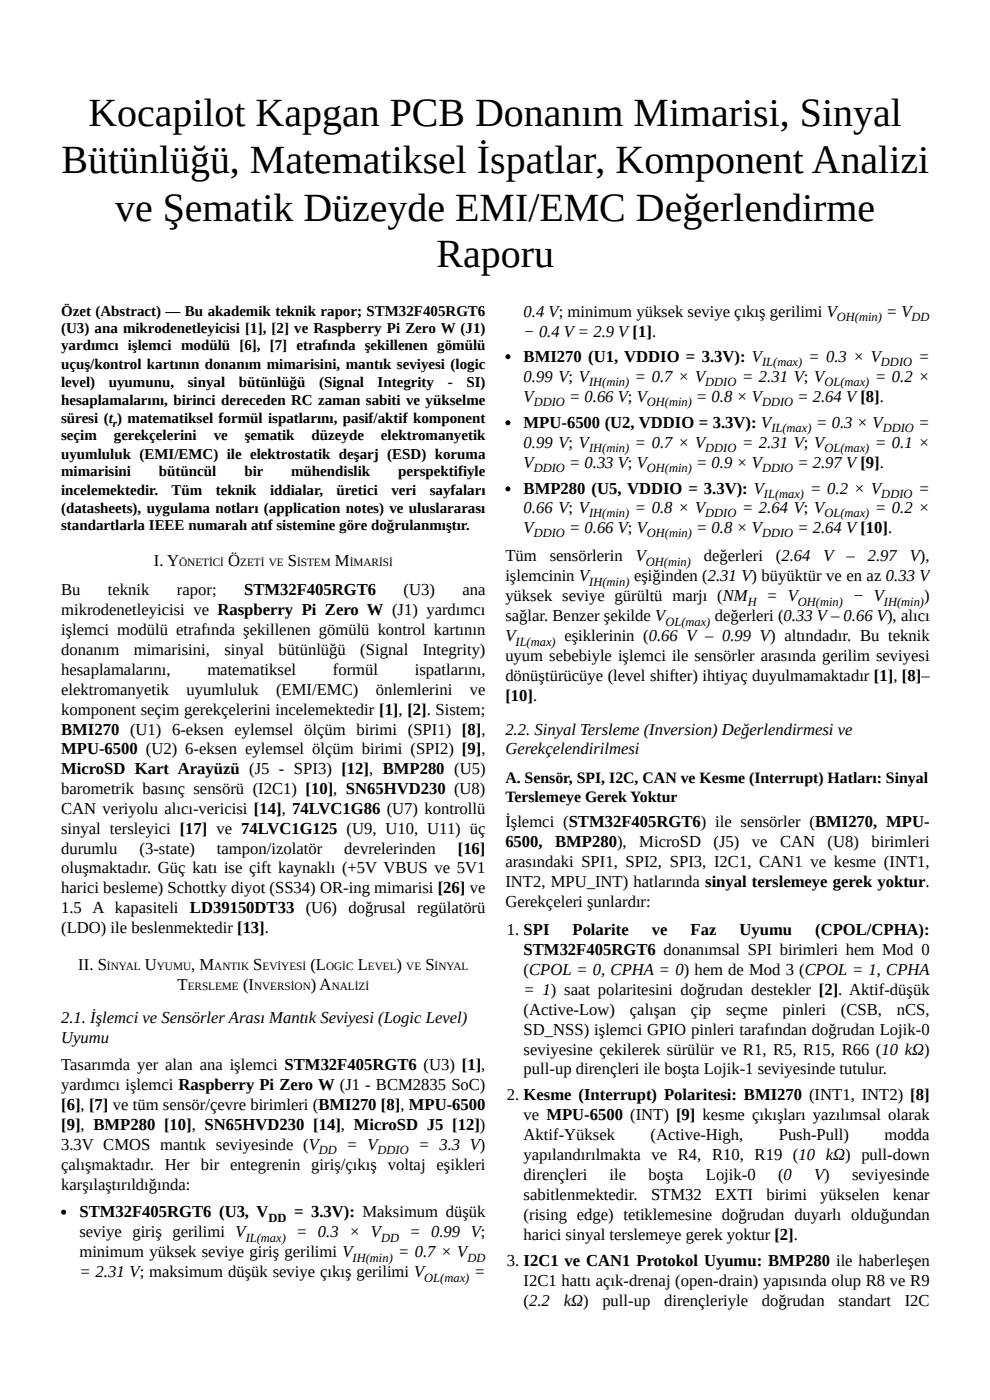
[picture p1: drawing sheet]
<svg xmlns="http://www.w3.org/2000/svg" width="210mm" height="297mm" viewBox="0 0 210 297" stroke-linecap="round" stroke-linejoin="round" font-family="sans-serif">
<defs><g id="words">
<g font-size="8.5">
<text x="18.7" y="26.7">Kocapilot Kapgan PCB Donanım Mimarisi, Sinyal</text>
<text x="13" y="36.8">Bütünlüğü, Matematiksel İspatlar, Komponent Analizi</text>
<text x="24.4" y="46.8">ve Şematik Düzeyde EMI/EMC Değerlendirme</text>
<text x="92.6" y="56.6">Raporu</text>
</g>
<g font-size="3.5">
<text x="111" y="67.2">0.4 V; minimum yüksek seviye çıkış gerilimi V</text>
<text x="111" y="71.4">− 0.4 V= 2.9 V[1].</text>
<text x="187.9" y="67.2">= V</text>
<text x="111" y="76.7">BMI270 (U1, VDDIO = 3.3V): V</text>
<text x="171.4" y="76.7">= 0.3 × V</text>
<text x="194.7" y="76.7">=</text>
<text x="111" y="81">0.99 V; V</text>
<text x="134.6" y="81">= 0.7 × V</text>
<text x="157.3" y="81">= 2.31 V; V</text>
<text x="185.5" y="81">= 0.2 ×</text>
<text x="111" y="85.2">V</text>
<text x="120.7" y="85.2">= 0.66 V; V</text>
<text x="147.6" y="85.2">= 0.8 × V</text>
<text x="169.1" y="85.2">= 2.64 V[8].</text>
<text x="111" y="90.7">MPU-6500 (U2, VDDIO = 3.3V): V</text>
<text x="111" y="95">0.99 V; V</text>
<text x="134.6" y="95">= 0.7 × V</text>
<text x="157.3" y="95">= 2.31 V; V</text>
<text x="173" y="90.7">= 0.3 × V</text>
<text x="185.5" y="95">= 0.1 ×</text>
<text x="194.7" y="90.7">=</text>
<text x="111" y="99.2">V</text>
<text x="120.7" y="99.2">= 0.33 V; V</text>
<text x="147.6" y="99.2">= 0.9 × V</text>
<text x="169.1" y="99.2">= 2.97 V[9].</text>
<text x="111" y="104.8">BMP280 (U5, VDDIO = 3.3V): V</text>
<text x="171.7" y="104.8">= 0.2 × V</text>
<text x="194.7" y="104.8">=</text>
<text x="111" y="108.7">0.66 V; V</text>
<text x="111" y="113">V</text>
<text x="120.7" y="113">= 0.66 V; V</text>
<text x="134.6" y="108.7">= 0.8 × V</text>
<text x="147.6" y="113">= 0.8 × V</text>
<text x="157.3" y="108.7">= 2.64 V; V</text>
<text x="169.1" y="113">= 2.64 V[10].</text>
<text x="185.5" y="108.7">= 0.2 ×</text>
<text x="107.1" y="119.1">Tüm</text>
<text x="116.5" y="119.1">sensörlerin</text>
<text x="134.8" y="119.1">V</text>
<text x="149.2" y="119.1">değerleri</text>
<text x="164.5" y="119.1">(2.64</text>
<text x="174.6" y="119.1">V –</text>
<text x="184" y="119.1">2.97</text>
<text x="192.9" y="119.1">V),</text>
<text x="32.6" y="120.1">I. Y</text>
<text x="48.4" y="120.1">Ö</text>
<text x="61" y="120.1">S</text>
<text x="71" y="120.1">M</text>
<text x="107.1" y="123.3">işlemcinin V</text>
<text x="134.4" y="123.3">eşiğinden (2.31 V) büyüktür ve en az 0.33 V</text>
<text x="13" y="126.2">Bu</text>
<text x="13" y="130.4">mikrodenetleyicisi ve Raspberry Pi Zero W (J1) yardımcı</text>
<text x="22.9" y="126.2">teknik</text>
<text x="37.5" y="126.2">rapor;</text>
<text x="51.7" y="126.2">STM32F405RGT6</text>
<text x="85.6" y="126.2">(U3)</text>
<text x="98" y="126.2">ana</text>
<text x="107.1" y="127.5">yüksek seviye gürültü marjı (NM</text>
<text x="107.1" y="131.8">sağlar. Benzer şekilde V</text>
<text x="151.5" y="131.8">değerleri (0.33 V– 0.66 V), alıcı</text>
<text x="162.5" y="127.5">= V</text>
<text x="180.8" y="127.5">− V</text>
<text x="195.9" y="127.5">)</text>
<text x="13" y="134.7">işlemci modülü etrafında şekillenen gömülü kontrol kartının</text>
<text x="107.1" y="136">V</text>
<text x="119.7" y="136">eşiklerinin (0.66 V – 0.99 V) altındadır. Bu teknik</text>
<text x="13" y="138.9">donanım</text>
<text x="13" y="143.1">hesaplamalarını,</text>
<text x="28.4" y="138.9">mimarisini,</text>
<text x="44" y="143.1">matematiksel</text>
<text x="47.6" y="138.9">sinyal</text>
<text x="59" y="138.9">bütünlüğü</text>
<text x="70.6" y="143.1">formül</text>
<text x="76.4" y="138.9">(Signal</text>
<text x="88" y="143.1">ispatlarını,</text>
<text x="89.6" y="138.9">Integrity)</text>
<text x="107.1" y="140.2">uyum sebebiyle işlemci ile sensörler arasında gerilim seviyesi</text>
<text x="13" y="147.4">elektromanyetik</text>
<text x="39.6" y="147.4">uyumluluk</text>
<text x="58.5" y="147.4">(EMI/EMC)</text>
<text x="79.7" y="147.4">önlemlerini</text>
<text x="99.6" y="147.4">ve</text>
<text x="107.1" y="144.5">dönüştürücüye (level shifter) ihtiyaç duyulmamaktadır [1], [8]–</text>
<text x="107.1" y="148.7">[10].</text>
<text x="13" y="151.6">komponent seçim gerekçelerini incelemektedir [1], [2]. Sistem;</text>
<text x="13" y="155.8">BMI270 (U1) 6-eksen eylemsel ölçüm birimi (SPI1) [8],</text>
<text x="107.1" y="155.8">2.2. Sinyal Tersleme (Inversion) Değerlendirmesi ve</text>
<text x="13" y="160.1">MPU-6500 (U2) 6-eksen eylemsel ölçüm birimi (SPI2) [9],</text>
<text x="107.1" y="160.1">Gerekçelendirilmesi</text>
<text x="13" y="164.3">MicroSD Kart Arayüzü (J5 - SPI3) [12], BMP280 (U5)</text>
<text x="13" y="168.5">barometrik basınç sensörü (I2C1) [10], SN65HVD230 (U8)</text>
<text x="13" y="172.8">CAN veriyolu alıcı-vericisi [14], 74LVC1G86 (U7) kontrollü</text>
<text x="13" y="177">sinyal tersleyici [17] ve 74LVC1G125 (U9, U10, U11) üç</text>
<text x="107.1" y="175.4">İşlemci (STM32F405RGT6) ile sensörler (BMI270, MPU-</text>
<text x="107.1" y="179.6">6500,</text>
<text x="117.7" y="179.6">BMP280),</text>
<text x="135.5" y="179.6">MicroSD</text>
<text x="151.3" y="179.6">(J5)</text>
<text x="159.4" y="179.6">ve</text>
<text x="165.4" y="179.6">CAN</text>
<text x="175.5" y="179.6">(U8)</text>
<text x="184.8" y="179.6">birimleri</text>
<text x="13" y="181.2">durumlu</text>
<text x="13" y="185.2">oluşmaktadır. Güç katı ise çift kaynaklı (+5V VBUS ve 5V1</text>
<text x="29.6" y="181.2">(3-state)</text>
<text x="46" y="181.2">tampon/izolatör</text>
<text x="73" y="181.2">devrelerinden</text>
<text x="97.1" y="181.2">[16]</text>
<text x="107.1" y="183.9">arasındaki SPI1, SPI2, SPI3, I2C1, CAN1 ve kesme (INT1,</text>
<text x="13" y="189.4">harici besleme) Schottky diyot (SS34) OR-ing mimarisi [26] ve</text>
<text x="107.1" y="188.1">INT2, MPU_INT) hatlarında sinyal terslemeye gerek yoktur.</text>
<text x="13" y="193.7">1.5 A kapasiteli LD39150DT33 (U6) doğrusal regülatörü</text>
<text x="13" y="197.9">(LDO) ile beslenmektedir [13].</text>
<text x="107.1" y="192.3">Gerekçeleri şunlardır:</text>
<text x="107.5" y="198.4">1. SPI</text>
<text x="111" y="202.7">STM32F405RGT6 donanımsal SPI birimleri hem Mod 0</text>
<text x="121.4" y="198.4">Polarite</text>
<text x="138.2" y="198.4">ve</text>
<text x="146.4" y="198.4">Faz</text>
<text x="156.8" y="198.4">Uyumu</text>
<text x="172.8" y="198.4">(CPOL/CPHA):</text>
<text x="16.6" y="205.8">II. S</text>
<text x="30.7" y="205.8">U</text>
<text x="40.5" y="205.8">, M</text>
<text x="53.7" y="205.8">S</text>
<text x="65.8" y="205.8">(L</text>
<text x="75.8" y="205.8">L</text>
<text x="84.1" y="205.8">)</text>
<text x="90.2" y="205.8">S</text>
<text x="111" y="206.9">(CPOL = 0, CPHA = 0) hem de Mod 3 (CPOL = 1, CPHA</text>
<text x="37.6" y="210.1">T</text>
<text x="51.5" y="210.1">(I</text>
<text x="65.9" y="210.1">) A</text>
<text x="111" y="211.1">= 1) saat polaritesini doğrudan destekler [2]. Aktif-düşük</text>
<text x="111" y="215.4">(Active-Low)</text>
<text x="133.6" y="215.4">çalışan</text>
<text x="146.5" y="215.4">çip</text>
<text x="154" y="215.4">seçme</text>
<text x="165.9" y="215.4">pinleri</text>
<text x="178.3" y="215.4">(CSB,</text>
<text x="190.1" y="215.4">nCS,</text>
<text x="13" y="216.9">2.1. İşlemci ve Sensörler Arası Mantık Seviyesi (Logic Level)</text>
<text x="13" y="221.2">Uyumu</text>
<text x="111" y="219.6">SD_NSS) işlemci GPIO pinleri tarafından doğrudan Lojik-0</text>
<text x="13" y="227">Tasarımda yer alan ana işlemci STM32F405RGT6 (U3) [1],</text>
<text x="111" y="223.8">seviyesine çekilerek sürülür ve R1, R5, R15, R66 (10 kΩ)</text>
<text x="111" y="227.8">pull-up dirençleri ile boşta Lojik-1 seviyesinde tutulur.</text>
<text x="13" y="231.2">yardımcı işlemci Raspberry Pi Zero W (J1 - BCM2835 SoC)</text>
<text x="107.5" y="233.4">2. Kesme (Interrupt) Polaritesi: BMI270 (INT1, INT2) [8]</text>
<text x="13" y="235.5">[6], [7] ve tüm sensör/çevre birimleri (BMI270 [8], MPU-6500</text>
<text x="13" y="239.7">[9], BMP280 [10], SN65HVD230 [14], MicroSD J5 [12])</text>
<text x="111" y="237.6">ve MPU-6500 (INT) [9] kesme çıkışları yazılımsal olarak</text>
<text x="13" y="243.9">3.3V CMOS mantık seviyesinde (V</text>
<text x="73.5" y="243.9">= V</text>
<text x="88.7" y="243.9">= 3.3 V)</text>
<text x="111" y="241.8">Aktif-Yüksek</text>
<text x="137.9" y="241.8">(Active-High,</text>
<text x="165.1" y="241.8">Push-Pull)</text>
<text x="187.5" y="241.8">modda</text>
<text x="13" y="248.2">çalışmaktadır. Her bir entegrenin giriş/çıkış voltaj eşikleri</text>
<text x="111" y="246.1">yapılandırılmakta ve R4, R10, R19 (10 kΩ) pull-down</text>
<text x="111" y="250.3">dirençleri</text>
<text x="129.2" y="250.3">ile</text>
<text x="137.5" y="250.3">boşta</text>
<text x="149.6" y="250.3">Lojik-0</text>
<text x="164.9" y="250.3">(0</text>
<text x="172.6" y="250.3">V)</text>
<text x="180.7" y="250.3">seviyesinde</text>
<text x="13" y="252.4">karşılaştırıldığında:</text>
<text x="111" y="254.5">sabitlenmektedir.</text>
<text x="138" y="254.5">STM32</text>
<text x="151.6" y="254.5">EXTI</text>
<text x="162.5" y="254.5">birimi</text>
<text x="173.9" y="254.5">yükselen</text>
<text x="189.3" y="254.5">kenar</text>
<text x="16.8" y="258.2">STM32F405RGT6 (U3, V</text>
<text x="16.8" y="262.5">seviye giriş gerilimi V</text>
<text x="62.3" y="258.2">= 3.3V): Maksimum düşük</text>
<text x="62.8" y="262.5">= 0.3 × V</text>
<text x="86.8" y="262.5">= 0.99 V;</text>
<text x="111" y="258.8">(rising edge) tetiklemesine doğrudan duyarlı olduğundan</text>
<text x="111" y="263">harici sinyal terslemeye gerek yoktur [2].</text>
<text x="16.8" y="266.7">minimum yüksek seviye giriş gerilimi V</text>
<text x="84.4" y="266.7">= 0.7 × V</text>
<text x="107.5" y="268.5">3. I2C1 ve CAN1 Protokol Uyumu: BMP280 ile haberleşen</text>
<text x="16.8" y="270.9">= 2.31 V; maksimum düşük seviye çıkış gerilimi V</text>
<text x="100.6" y="270.9">=</text>
<text x="111" y="272.8">I2C1 hattı açık-drenaj (open-drain) yapısında olup R8 ve R9</text>
<text x="111" y="277">(2.2</text>
<text x="119.5" y="277">kΩ)</text>
<text x="127.7" y="277">pull-up</text>
<text x="140.8" y="277">dirençleriyle</text>
<text x="161.5" y="277">doğrudan</text>
<text x="177.7" y="277">standart</text>
<text x="191.8" y="277">I2C</text>
</g>
<g font-size="3.3">
<text x="107.1" y="166.2">A. Sensör, SPI, I2C, CAN ve Kesme (Interrupt) Hatları: Sinyal</text>
<text x="107.1" y="170.1">Terslemeye Gerek Yoktur</text>
</g>
<g font-size="3.2">
<text x="13" y="66.9">Özet (Abstract) — Bu akademik teknik rapor; STM32F405RGT6</text>
<text x="13" y="70.6">(U3) ana mikrodenetleyicisi [1], [2] ve Raspberry Pi Zero W (J1)</text>
<text x="13" y="74.3">yardımcı işlemci modülü [6], [7] etrafında şekillenen gömülü</text>
<text x="13" y="78.3">uçuş/kontrol kartının donanım mimarisini, mantık seviyesi (logic</text>
<text x="13" y="82">level)</text>
<text x="23.1" y="82">uyumunu,</text>
<text x="39.8" y="82">sinyal</text>
<text x="50.6" y="82">bütünlüğü</text>
<text x="67.6" y="82">(Signal</text>
<text x="80.1" y="82">Integrity</text>
<text x="94.9" y="82">-</text>
<text x="98.9" y="82">SI)</text>
<text x="13" y="86">hesaplamalarını, birinci dereceden RC zaman sabiti ve yükselme</text>
<text x="13" y="89.7">süresi (t ) matematiksel formül ispatlarını, pasif/aktif komponent</text>
<text x="13" y="93.4">seçim</text>
<text x="24.1" y="93.4">gerekçelerini</text>
<text x="45.3" y="93.4">ve</text>
<text x="51.9" y="93.4">şematik</text>
<text x="66.1" y="93.4">düzeyde</text>
<text x="80.8" y="93.4">elektromanyetik</text>
<text x="13" y="97.4">uyumluluk (EMI/EMC) ile elektrostatik deşarj (ESD) koruma</text>
<text x="13" y="101.1">mimarisini</text>
<text x="33.7" y="101.1">bütüncül</text>
<text x="51.8" y="101.1">bir</text>
<text x="61.7" y="101.1">mühendislik</text>
<text x="84.4" y="101.1">perspektifiyle</text>
<text x="13" y="105">incelemektedir.</text>
<text x="36.4" y="105">Tüm</text>
<text x="45.7" y="105">teknik</text>
<text x="57.2" y="105">iddialar,</text>
<text x="71.4" y="105">üretici</text>
<text x="83" y="105">veri</text>
<text x="91.1" y="105">sayfaları</text>
<text x="13" y="108.7">(datasheets), uygulama notları (application notes) ve uluslararası</text>
<text x="13" y="112.4">standartlarla IEEE numaralı atıf sistemine göre doğrulanmıştır.</text>
</g>
<g font-size="2.6">
<text x="177.4" y="68.2">OH(min)</text>
<text x="193.3" y="68.2">DD</text>
<text x="161.6" y="77.7">IL(max)</text>
<text x="186.8" y="77.7">DDIO</text>
<text x="124.9" y="81.9">IH(min)</text>
<text x="149.5" y="81.9">DDIO</text>
<text x="174.8" y="81.9">OL(max)</text>
<text x="113.2" y="86.2">DDIO</text>
<text x="137.2" y="86.2">OH(min)</text>
<text x="161.6" y="86.2">DDIO</text>
<text x="124.9" y="95.9">IH(min)</text>
<text x="149.5" y="95.9">DDIO</text>
<text x="163.5" y="91.7">IL(max)</text>
<text x="174.8" y="95.9">OL(max)</text>
<text x="187.2" y="91.7">DDIO</text>
<text x="113.2" y="100.2">DDIO</text>
<text x="137.2" y="100.2">OH(min)</text>
<text x="161.6" y="100.2">DDIO</text>
<text x="162" y="105.7">IL(max)</text>
<text x="186.9" y="105.7">DDIO</text>
<text x="113.2" y="113.9">DDIO</text>
<text x="124.9" y="109.7">IH(min)</text>
<text x="137.2" y="113.9">OH(min)</text>
<text x="149.5" y="109.7">DDIO</text>
<text x="161.6" y="113.9">DDIO</text>
<text x="174.8" y="109.7">OL(max)</text>
<text x="124.9" y="124.3">IH(min)</text>
<text x="136.9" y="120">OH(min)</text>
<text x="158.5" y="128.5">H</text>
<text x="169.2" y="128.5">OH(min)</text>
<text x="187.4" y="128.5">IH(min)</text>
<text x="109.3" y="137">IL(max)</text>
<text x="141.1" y="132.7">OL(max)</text>
<text x="67.6" y="244.9">DD</text>
<text x="80.1" y="244.9">DDIO</text>
<text x="52.1" y="263.4">IL(max)</text>
<text x="56.9" y="259.2">DD</text>
<text x="80.8" y="263.4">DD</text>
<text x="74.8" y="267.7">IH(min)</text>
<text x="99.1" y="267.7">DD</text>
<text x="90" y="271.9">OL(max)</text>
<text x="140" y="279.8">(</text>
<text x="147.3" y="279.8">)</text>
</g>
<g font-size="2.4">
<text x="23.9" y="90.6">r</text>
<text x="38" y="120.1">önetici</text>
<text x="50.9" y="120.1">zeti ve</text>
<text x="63" y="120.1">istem</text>
<text x="74.1" y="120.1">imarisi</text>
<text x="22.7" y="205.8">inyal</text>
<text x="33.2" y="205.8">yumu</text>
<text x="45.4" y="205.8">antık</text>
<text x="55.7" y="205.8">eviyesi</text>
<text x="69.1" y="205.8">ogic</text>
<text x="78" y="205.8">evel</text>
<text x="86.1" y="205.8">ve</text>
<text x="92.1" y="205.8">inyal</text>
<text x="39.8" y="210.1">ersleme</text>
<text x="53.9" y="210.1">nversion</text>
<text x="70.3" y="210.1">nalizi</text>
</g>
</g></defs>
<g fill="#000">
<circle cx="107.7" cy="75.7" r=".53"/>
<circle cx="107.7" cy="89.7" r=".53"/>
<circle cx="107.7" cy="103.7" r=".53"/>
<circle cx="13.5" cy="257.2" r=".53"/>
</g>
<use href="#words"/>
</svg>
